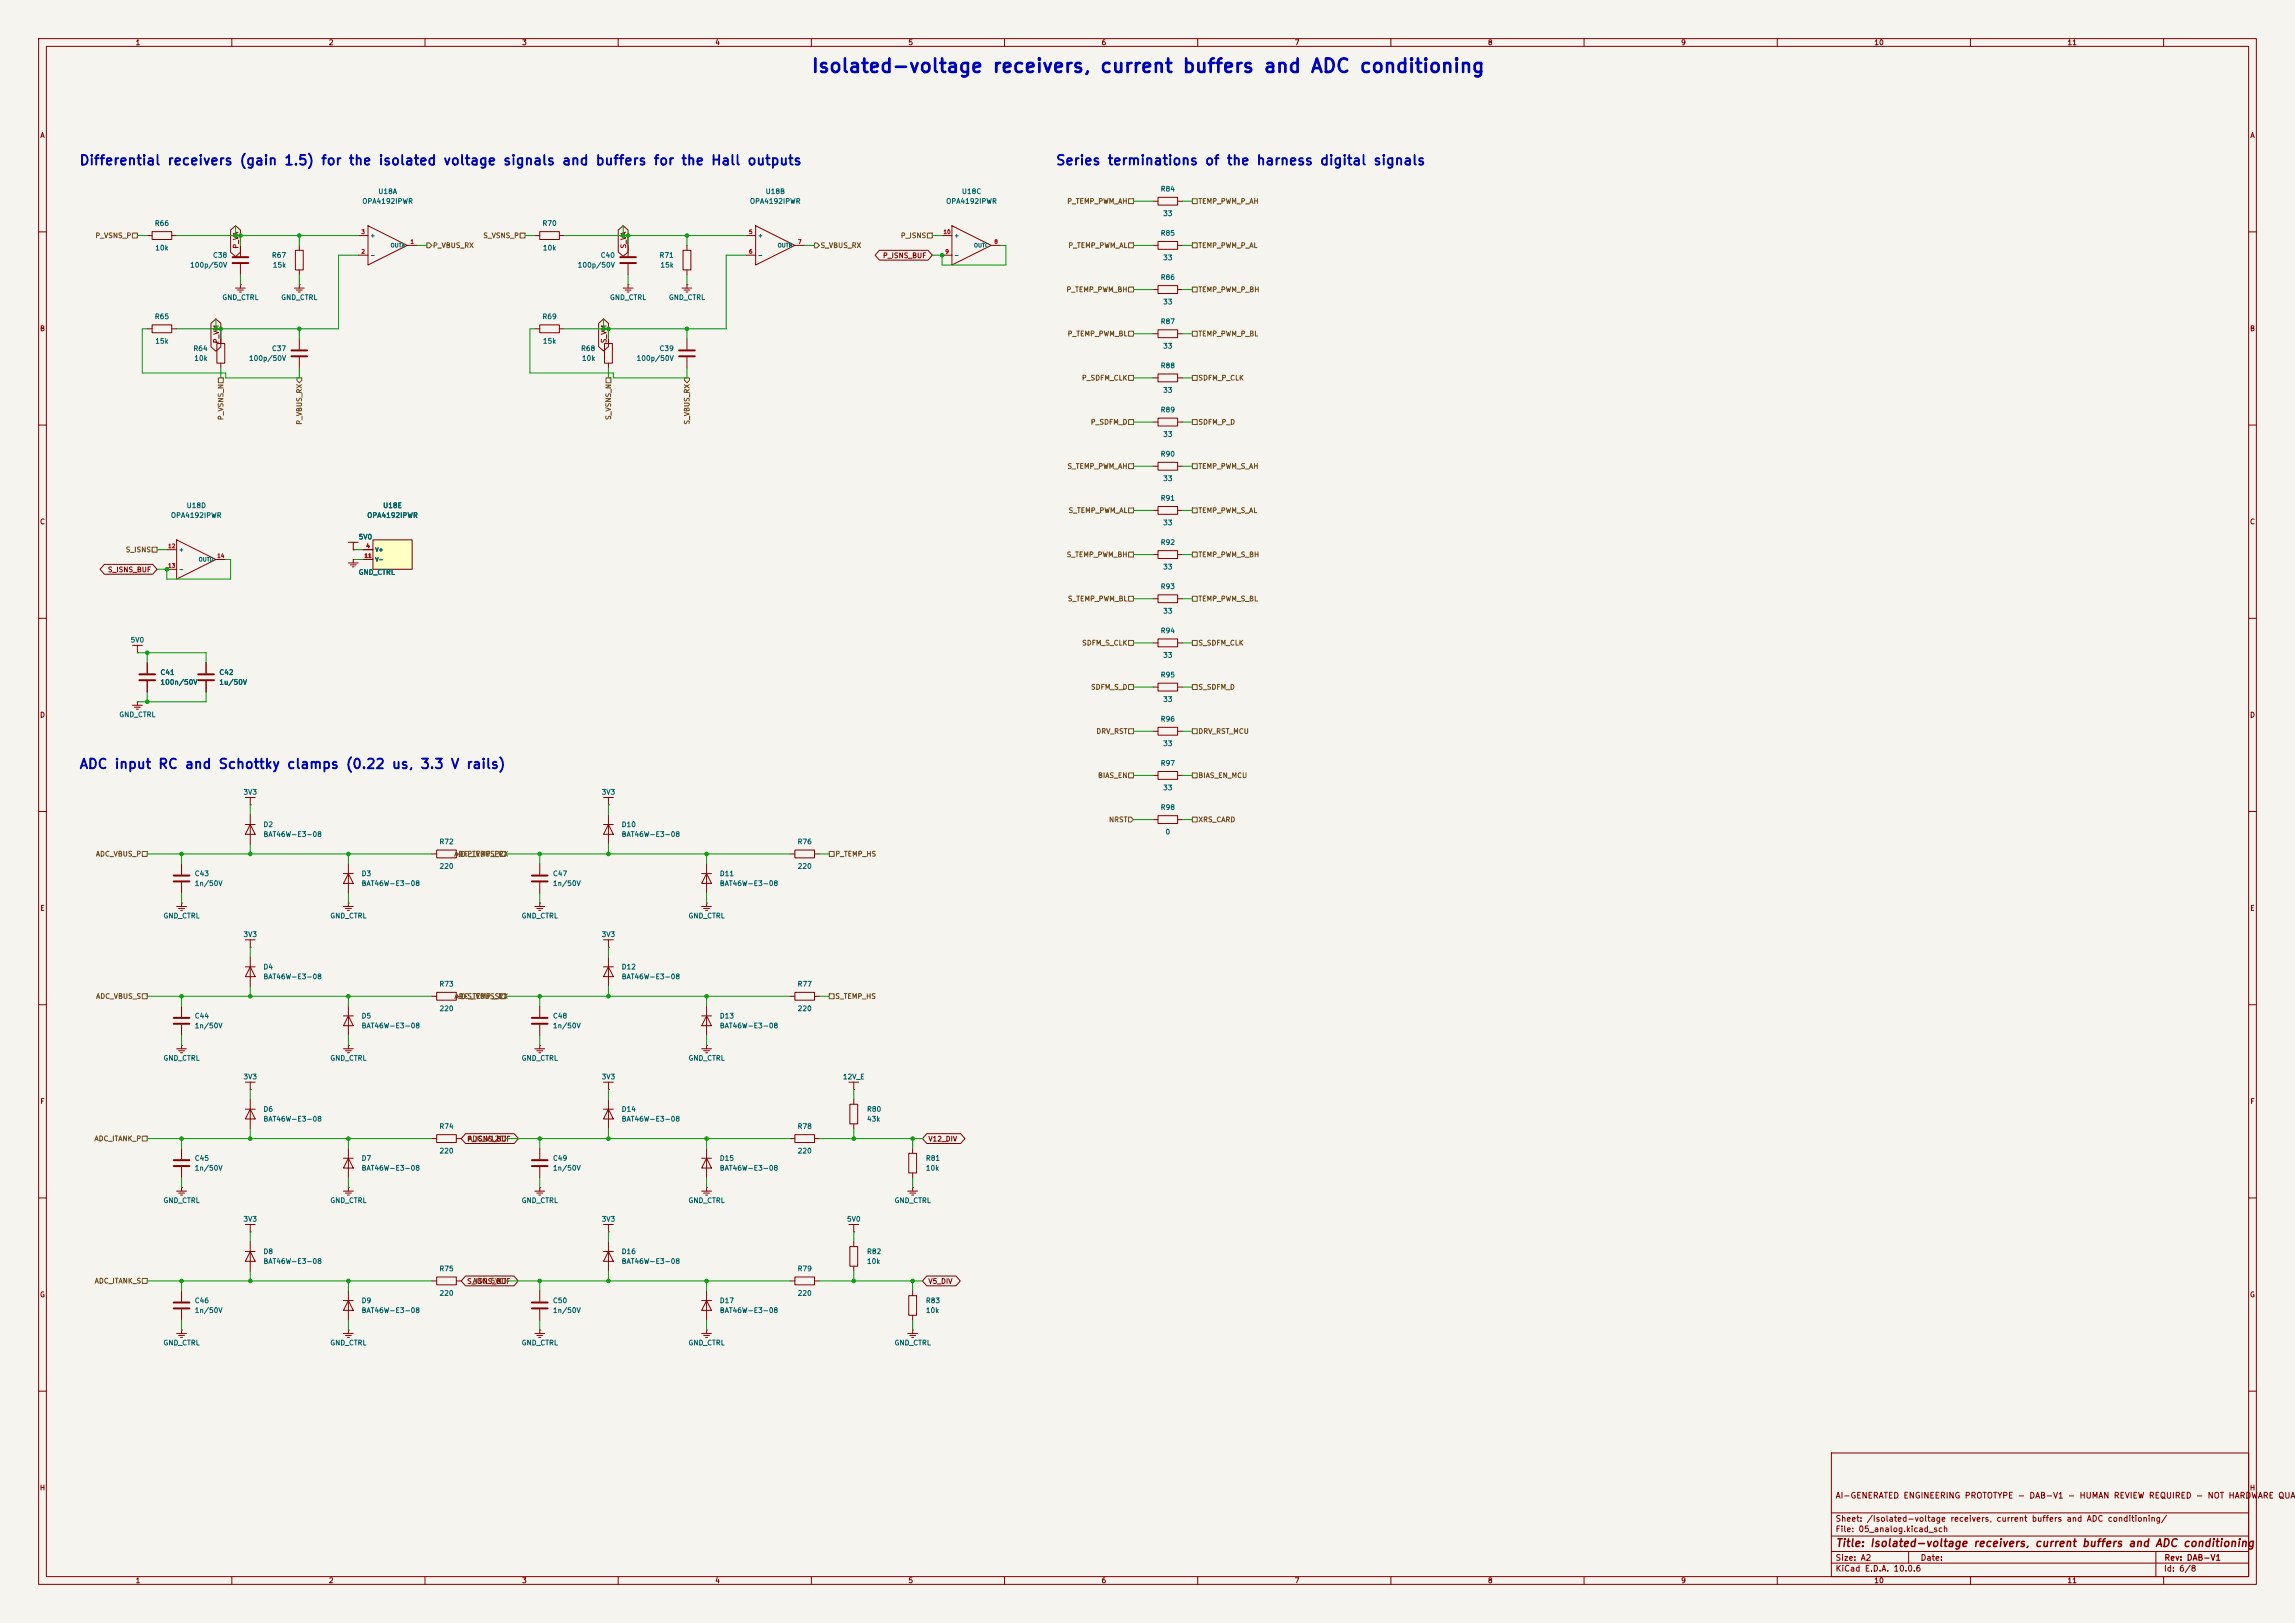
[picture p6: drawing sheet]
<svg xmlns="http://www.w3.org/2000/svg" width="594mm" height="420mm" viewBox="0 0 594 420" stroke-linecap="round" stroke-linejoin="round" font-family="sans-serif">
<defs><g id="words">
<text font-size="3.5" fill="#0000c2" x="209.8" y="19.7">Isolated-voltage receivers, current buffers and ADC conditioning</text>
<g font-size="2.5" fill="#0000c2">
<text x="20.4" y="43.4">Differential receivers (gain 1.5) for the isolated voltage signals and buffers for the Hall outputs</text>
<text x="273.1" y="43.4">Series terminations of the harness digital signals</text>
<text x="20.4" y="199.6">ADC input RC and Schottky clamps (0.22 us, 3.3 V rails)</text>
</g>
<text font-size="2" fill="#840000" x="475" y="400.8">Title: Isolated-voltage receivers, current buffers and ADC conditioning</text>
<g font-size="1.5" fill="#840000">
<text x="475" y="388.1">AI-GENERATED ENGINEERING PROTOTYPE - DAB-V1 - HUMAN REVIEW REQUIRED - NOT HARDWARE QUAL</text>
<text x="475" y="394.1">Sheet: /Isolated-voltage receivers, current buffers and ADC conditioning/</text>
<text x="475" y="396.8">File: 05_analog.kicad_sch</text>
<text x="475" y="407">KiCad E.D.A. 10.0.6</text>
<text x="475" y="404.2">Size: A2</text>
<text x="497" y="404.2">Date:</text>
<text x="560" y="407">Id: 6/8</text>
<text x="560.1" y="404.2">Rev: DAB-V1</text>
</g>
<g font-size="1.3" fill="#840000">
<text x="35" y="12">1</text>
<text x="85" y="12">2</text>
<text x="135" y="12">3</text>
<text x="185" y="12">4</text>
<text x="235" y="12">5</text>
<text x="285" y="12">6</text>
<text x="335" y="12">7</text>
<text x="385" y="12">8</text>
<text x="435" y="12">9</text>
<text x="485" y="12">10</text>
<text x="535" y="12">11</text>
<text x="10.3" y="36">A</text>
<text x="582.3" y="36">A</text>
<text x="62" y="64.5" transform="rotate(-90 62 64.5)">P_VA</text>
<text x="162.3" y="64.4" transform="rotate(-90 162.3 64.4)">S_VA</text>
<text x="228.4" y="67.1">P_ISNS_BUF</text>
<text x="10.2" y="86">B</text>
<text x="56.9" y="89" transform="rotate(-90 56.9 89)">P_VM</text>
<text x="157.3" y="88.9" transform="rotate(-90 157.3 88.9)">S_VM</text>
<text x="582.2" y="86">B</text>
<text x="10.2" y="136">C</text>
<text x="582.2" y="136">C</text>
<text x="27.8" y="148.4">S_ISNS_BUF</text>
<text x="10.2" y="186">D</text>
<text x="582.2" y="186">D</text>
<text x="10.3" y="236">E</text>
<text x="582.3" y="236">E</text>
<text x="10.3" y="286">F</text>
<text x="582.3" y="286">F</text>
<text x="120.8" y="295.7">P_ISNS_BUF</text>
<text x="240.2" y="295.7">V12_DIV</text>
<text x="10.2" y="336">G</text>
<text x="120.8" y="332.5">S_ISNS_BUF</text>
<text x="240.2" y="332.5">V5_DIV</text>
<text x="582.2" y="336">G</text>
<text x="10.2" y="386">H</text>
<text x="582.2" y="386">H</text>
<text x="35" y="410">1</text>
<text x="85" y="410">2</text>
<text x="135" y="410">3</text>
<text x="185" y="410">4</text>
<text x="235" y="410">5</text>
<text x="285" y="410">6</text>
<text x="335" y="410">7</text>
<text x="385" y="410">8</text>
<text x="435" y="410">9</text>
<text x="485" y="410">10</text>
<text x="535" y="410">11</text>
</g>
<g font-size="1.3" fill="#006464">
<text x="93.6" y="53">OPA4192IPWR</text>
<text x="97.8" y="50.5">U18A</text>
<text x="194" y="53">OPA4192IPWR</text>
<text x="198" y="50.5">U18B</text>
<text x="244.8" y="53">OPA4192IPWR</text>
<text x="248.8" y="50.5">U18C</text>
<text x="300.3" y="49.9">R84</text>
<text x="39.9" y="58.7">R66</text>
<text x="140.3" y="58.7">R70</text>
<text x="300.9" y="56.2">33</text>
<text x="40.1" y="65.1">10k</text>
<text x="140.4" y="65.1">10k</text>
<text x="300.3" y="61.3">R85</text>
<text x="49.1" y="69.5">100p/50V</text>
<text x="55" y="67">C38</text>
<text x="70.2" y="67">R67</text>
<text x="70.5" y="69.5">15k</text>
<text x="149.4" y="69.5">100p/50V</text>
<text x="155.3" y="67">C40</text>
<text x="170.6" y="67">R71</text>
<text x="170.8" y="69.5">15k</text>
<text x="300.9" y="67.6">33</text>
<text x="57.4" y="77.9">GND_CTRL</text>
<text x="72.7" y="77.9">GND_CTRL</text>
<text x="157.7" y="77.9">GND_CTRL</text>
<text x="173" y="77.9">GND_CTRL</text>
<text x="300.3" y="72.7">R86</text>
<text x="39.9" y="82.9">R65</text>
<text x="140.3" y="82.9">R69</text>
<text x="300.9" y="79.1">33</text>
<text x="40.1" y="89.2">15k</text>
<text x="140.4" y="89.2">15k</text>
<text x="300.3" y="84.1">R87</text>
<text x="49.9" y="91.1">R64</text>
<text x="50.2" y="93.7">10k</text>
<text x="64.3" y="93.7">100p/50V</text>
<text x="70.2" y="91.1">C37</text>
<text x="150.3" y="91.1">R68</text>
<text x="150.5" y="93.7">10k</text>
<text x="164.6" y="93.7">100p/50V</text>
<text x="170.6" y="91.1">C39</text>
<text x="300.3" y="95.6">R88</text>
<text x="300.9" y="90.5">33</text>
<text x="300.9" y="101.9">33</text>
<text x="300.3" y="107">R89</text>
<text x="300.9" y="113.4">33</text>
<text x="300.3" y="118.4">R90</text>
<text x="300.9" y="124.8">33</text>
<text x="48.2" y="131.8">U18D</text>
<text x="99" y="131.8">U18E</text>
<text x="300.3" y="129.9">R91</text>
<text x="44.1" y="134.3">OPA4192IPWR</text>
<text x="94.9" y="134.3">OPA4192IPWR</text>
<text x="300.9" y="136.2">33</text>
<text x="92.7" y="139.9">5V0</text>
<text x="300.3" y="141.3">R92</text>
<text x="92.7" y="149">GND_CTRL</text>
<text x="300.9" y="147.6">33</text>
<text x="300.3" y="152.7">R93</text>
<text x="300.9" y="159.1">33</text>
<text x="33.7" y="166.6">5V0</text>
<text x="300.3" y="164.2">R94</text>
<text x="300.9" y="170.5">33</text>
<text x="41.4" y="175">C41</text>
<text x="41.4" y="177.5">100n/50V</text>
<text x="56.6" y="175">C42</text>
<text x="56.6" y="177.5">1u/50V</text>
<text x="300.3" y="175.6">R95</text>
<text x="30.7" y="185.9">GND_CTRL</text>
<text x="300.9" y="181.9">33</text>
<text x="300.3" y="187">R96</text>
<text x="300.9" y="193.4">33</text>
<text x="300.3" y="198.4">R97</text>
<text x="62.9" y="205.9">3V3</text>
<text x="155.6" y="205.9">3V3</text>
<text x="300.3" y="209.9">R98</text>
<text x="300.9" y="204.8">33</text>
<text x="68.1" y="214.3">D2</text>
<text x="160.8" y="214.3">D10</text>
<text x="68.1" y="216.9">BAT46W-E3-08</text>
<text x="113.6" y="218.8">R72</text>
<text x="160.8" y="216.9">BAT46W-E3-08</text>
<text x="206.3" y="218.8">R76</text>
<text x="301.5" y="216.2">0</text>
<text x="50.3" y="227">C43</text>
<text x="93.5" y="227">D3</text>
<text x="113.6" y="225.1">220</text>
<text x="143" y="227">C47</text>
<text x="186.2" y="227">D11</text>
<text x="206.3" y="225.1">220</text>
<text x="50.3" y="229.6">1n/50V</text>
<text x="93.5" y="229.6">BAT46W-E3-08</text>
<text x="143" y="229.6">1n/50V</text>
<text x="186.2" y="229.6">BAT46W-E3-08</text>
<text x="42.2" y="237.9">GND_CTRL</text>
<text x="85.4" y="237.9">GND_CTRL</text>
<text x="134.9" y="237.9">GND_CTRL</text>
<text x="178.1" y="237.9">GND_CTRL</text>
<text x="62.9" y="242.8">3V3</text>
<text x="155.6" y="242.8">3V3</text>
<text x="68.1" y="251.2">D4</text>
<text x="160.8" y="251.2">D12</text>
<text x="68.1" y="253.7">BAT46W-E3-08</text>
<text x="113.6" y="255.6">R73</text>
<text x="160.8" y="253.7">BAT46W-E3-08</text>
<text x="206.3" y="255.6">R77</text>
<text x="50.3" y="263.9">C44</text>
<text x="93.5" y="263.9">D5</text>
<text x="113.6" y="261.9">220</text>
<text x="143" y="263.9">C48</text>
<text x="186.2" y="263.9">D13</text>
<text x="206.3" y="261.9">220</text>
<text x="50.3" y="266.4">1n/50V</text>
<text x="93.5" y="266.4">BAT46W-E3-08</text>
<text x="143" y="266.4">1n/50V</text>
<text x="186.2" y="266.4">BAT46W-E3-08</text>
<text x="42.2" y="274.8">GND_CTRL</text>
<text x="85.4" y="274.8">GND_CTRL</text>
<text x="134.9" y="274.8">GND_CTRL</text>
<text x="178.1" y="274.8">GND_CTRL</text>
<text x="62.9" y="279.6">3V3</text>
<text x="155.6" y="279.6">3V3</text>
<text x="218" y="279.6">12V_E</text>
<text x="68.1" y="288">D6</text>
<text x="160.8" y="288">D14</text>
<text x="224.3" y="288">R80</text>
<text x="68.1" y="290.5">BAT46W-E3-08</text>
<text x="113.6" y="292.4">R74</text>
<text x="160.8" y="290.5">BAT46W-E3-08</text>
<text x="206.3" y="292.4">R78</text>
<text x="224.3" y="290.5">43k</text>
<text x="113.6" y="298.8">220</text>
<text x="206.3" y="298.8">220</text>
<text x="50.3" y="300.7">C45</text>
<text x="50.3" y="303.2">1n/50V</text>
<text x="93.5" y="300.7">D7</text>
<text x="93.5" y="303.2">BAT46W-E3-08</text>
<text x="143" y="300.7">C49</text>
<text x="143" y="303.2">1n/50V</text>
<text x="186.2" y="300.7">D15</text>
<text x="186.2" y="303.2">BAT46W-E3-08</text>
<text x="239.5" y="300.7">R81</text>
<text x="239.5" y="303.2">10k</text>
<text x="42.2" y="311.6">GND_CTRL</text>
<text x="85.4" y="311.6">GND_CTRL</text>
<text x="134.9" y="311.6">GND_CTRL</text>
<text x="178.1" y="311.6">GND_CTRL</text>
<text x="231.4" y="311.6">GND_CTRL</text>
<text x="62.9" y="316.4">3V3</text>
<text x="155.6" y="316.4">3V3</text>
<text x="219.1" y="316.4">5V0</text>
<text x="68.1" y="324.8">D8</text>
<text x="68.1" y="327.4">BAT46W-E3-08</text>
<text x="113.6" y="329.3">R75</text>
<text x="160.8" y="324.8">D16</text>
<text x="160.8" y="327.4">BAT46W-E3-08</text>
<text x="206.3" y="329.3">R79</text>
<text x="224.3" y="324.8">R82</text>
<text x="224.3" y="327.4">10k</text>
<text x="113.6" y="335.6">220</text>
<text x="206.3" y="335.6">220</text>
<text x="50.3" y="337.5">C46</text>
<text x="50.3" y="340.1">1n/50V</text>
<text x="93.5" y="337.5">D9</text>
<text x="93.5" y="340.1">BAT46W-E3-08</text>
<text x="143" y="337.5">C50</text>
<text x="143" y="340.1">1n/50V</text>
<text x="186.2" y="337.5">D17</text>
<text x="186.2" y="340.1">BAT46W-E3-08</text>
<text x="239.5" y="337.5">R83</text>
<text x="239.5" y="340.1">10k</text>
<text x="42.2" y="348.4">GND_CTRL</text>
<text x="85.4" y="348.4">GND_CTRL</text>
<text x="134.9" y="348.4">GND_CTRL</text>
<text x="178.1" y="348.4">GND_CTRL</text>
<text x="231.4" y="348.4">GND_CTRL</text>
</g>
<g font-size="1.3" fill="#725600">
<text x="276.1" y="53">P_TEMP_PWM_AH</text>
<text x="310" y="53">TEMP_PWM_P_AH</text>
<text x="24.6" y="61.9">P_VSNS_P</text>
<text x="111.9" y="64.5">P_VBUS_RX</text>
<text x="124.9" y="61.9">S_VSNS_P</text>
<text x="212.3" y="64.5">S_VBUS_RX</text>
<text x="233" y="61.9">P_ISNS</text>
<text x="276.4" y="64.5">P_TEMP_PWM_AL</text>
<text x="310" y="64.5">TEMP_PWM_P_AL</text>
<text x="275.9" y="75.9">P_TEMP_PWM_BH</text>
<text x="310" y="75.9">TEMP_PWM_P_BH</text>
<text x="276.2" y="87.3">P_TEMP_PWM_BL</text>
<text x="310" y="87.3">TEMP_PWM_P_BL</text>
<text x="279.9" y="98.8">P_SDFM_CLK</text>
<text x="310" y="98.8">SDFM_P_CLK</text>
<text x="58.1" y="108.9" transform="rotate(-90 58.1 108.9)">P_VSNS_N</text>
<text x="78.4" y="110.1" transform="rotate(-90 78.4 110.1)">P_VBUS_RX</text>
<text x="158.4" y="108.8" transform="rotate(-90 158.4 108.8)">S_VSNS_N</text>
<text x="178.8" y="110" transform="rotate(-90 178.8 110)">S_VBUS_RX</text>
<text x="282.2" y="110.2">P_SDFM_D</text>
<text x="310" y="110.2">SDFM_P_D</text>
<text x="276.1" y="121.6">S_TEMP_PWM_AH</text>
<text x="310" y="121.6">TEMP_PWM_S_AH</text>
<text x="276.4" y="133">S_TEMP_PWM_AL</text>
<text x="310" y="133">TEMP_PWM_S_AL</text>
<text x="32.4" y="143.2">S_ISNS</text>
<text x="276" y="144.5">S_TEMP_PWM_BH</text>
<text x="310" y="144.5">TEMP_PWM_S_BH</text>
<text x="276.3" y="155.9">S_TEMP_PWM_BL</text>
<text x="310" y="155.9">TEMP_PWM_S_BL</text>
<text x="280" y="167.3">SDFM_S_CLK</text>
<text x="310" y="167.3">S_SDFM_CLK</text>
<text x="282.2" y="178.8">SDFM_S_D</text>
<text x="310" y="178.8">S_SDFM_D</text>
<text x="283.6" y="190.2">DRV_RST</text>
<text x="310" y="190.2">DRV_RST_MCU</text>
<text x="284.1" y="201.6">BIAS_EN</text>
<text x="310" y="201.6">BIAS_EN_MCU</text>
<text x="286.9" y="213.1">NRST</text>
<text x="310" y="213.1">XRS_CARD</text>
<text x="24.7" y="221.9">ADC_VBUS_P</text>
<text x="117.5" y="221.9">ADC_TEMP_P</text>
<text x="120.8" y="221.9">P_VBUS_RX</text>
<text x="216.1" y="221.9">P_TEMP_HS</text>
<text x="24.7" y="258.8">ADC_VBUS_S</text>
<text x="117.5" y="258.8">ADC_TEMP_S</text>
<text x="120.8" y="258.8">S_VBUS_RX</text>
<text x="216.1" y="258.8">S_TEMP_HS</text>
<text x="24.3" y="295.6">ADC_ITANK_P</text>
<text x="121" y="295.6">ADC_V12</text>
<text x="24.4" y="332.4">ADC_ITANK_S</text>
<text x="122.2" y="332.4">ADC_5V</text>
</g>
<g font-size="1" fill="#a90000">
<text x="93.4" y="65.9">2</text>
<text x="93.4" y="60.8">3</text>
<text x="106.1" y="63.3">1</text>
<text x="193.7" y="60.8">5</text>
<text x="193.7" y="65.9">6</text>
<text x="206.4" y="63.3">7</text>
<text x="244.1" y="60.8">10</text>
<text x="244.5" y="65.9">9</text>
<text x="257.2" y="63.3">8</text>
<text x="43.4" y="142.1">12</text>
<text x="94.7" y="142.1">4</text>
<text x="43.4" y="147.1">13</text>
<text x="56.1" y="144.6">14</text>
<text x="94.2" y="144.6">11</text>
</g>
<g font-size="1" fill="#006464">
<text x="95.8" y="61.7">+</text>
<text x="101" y="64.3">OUTA</text>
<text x="196.1" y="61.7">+</text>
<text x="201.2" y="64.3">OUTB</text>
<text x="246.9" y="61.7">+</text>
<text x="252" y="64.3">OUTC</text>
<text x="95.8" y="66.8">-</text>
<text x="196.1" y="66.8">-</text>
<text x="246.9" y="66.8">-</text>
<text x="46.2" y="143">+</text>
<text x="97" y="143">V+</text>
<text x="46.2" y="148.1">-</text>
<text x="51.3" y="145.5">OUTD</text>
<text x="97" y="145.5">V-</text>
</g>
</g></defs>
<path d="M0 0h594v420h-594z" fill="#f5f4ef" stroke="#f5f4ef" stroke-width=".26"/>
<g fill="none" stroke="#840000" stroke-width=".26">
<path d="M10 10h574v400h-574zM12 12h570v396h-570zM60 10v2M110 10v2M160 10v2M210 10v2M260 10v2M310 10v2M360 10v2M410 10v2M460 10v2M510 10v2"/>
<path d="M560 10v2M39.4 59.9h5v2.1h-5zM95.2 58.4l10.2 5.1-10.2 5.1zM139.7 59.9h5.1v2.1h-5.1zM195.6 58.4l10.1 5.1-10.1 5.1zM246.4 58.4l10.1 5.1-10.1 5.1zM298.4 52.1h1.3M299.7 51.1h5.1v2h-5.1zM304.8 52.1h1.3M10 60h2M38.1 61h1.3M44.4 61h1.3"/>
<path d="M61 74.5h2.5M61.5 75.1h1.5M62 75.6h.5M62.2 73.7h.1M62.2 63.5v2.8M62.2 68.3v2.8M62.2 73.7v.8M76.2 74.5h2.5M76.5 64.8h2v5.1h-2zM76.7 75.1h1.5M77.2 75.6h.5M77.5 73.7h.1"/>
<path d="M77.5 63.5v1.3M77.5 69.9v1.2M77.5 73.7v.8M92.7 66h2.5M92.7 61h2.5M105.4 63.5h2.5M138.4 61h1.3M144.8 61h1.2M161.3 74.5h2.5M161.8 75.1h1.5M162.3 75.6h.5M162.6 73.7h.1"/>
<path d="M162.6 63.5v2.8M162.6 68.3v2.8M162.6 73.7v.8M176.5 74.5h2.6M176.8 64.8h2v5.1h-2zM177 75.1h1.6M177.5 75.6h.6M177.8 73.7h.1M177.8 63.5v1.3M177.8 69.9v1.2M177.8 73.7v.8M193 66h2.6"/>
<path d="M193 61h2.6M205.7 63.5h2.6M243.8 66h2.6M243.8 61h2.6M256.5 63.5h2.6M298.4 74.9h1.3M299.7 73.9h5.1v2h-5.1zM304.8 74.9h1.3M582 60h2M38.1 85.1h1.3M39.4 84.1h5v2h-5zM44.4 85.1h1.3"/>
<path d="M56.1 88.9h2.1v5.1h-2.1zM57.1 87.6v1.3M57.1 94v1.3M138.4 85.1h1.3M139.7 84.1h5.1v2h-5.1zM144.8 85.1h1.2M156.5 88.9h2v5.1h-2zM157.5 87.6v1.3M157.5 94v1.3M177.8 87.6v2.8M177.8 92.5v2.8M298.4 97.8h1.3"/>
<path d="M299.7 96.8h5.1v2h-5.1zM304.8 97.8h1.3M10 110h2M298.4 109.2h1.3M299.7 108.2h5.1v2h-5.1zM304.8 109.2h1.3M582 110h2M298.4 143.5h1.3M298.4 154.9h1.3M299.7 142.5h5.1v2h-5.1zM299.7 153.9h5.1v2.1h-5.1zM304.8 143.5h1.3"/>
<path d="M304.8 154.9h1.3M10 160h2M34.3 167h2.5M35.6 168.9h.1M35.6 167v1.9M38.1 171.5v2.7M38.1 176.3v2.8M53.3 171.5v2.7M53.3 176.3v2.8M298.4 166.4h1.3M298.4 177.8h1.3M299.7 165.4h5.1v2h-5.1z"/>
<path d="M299.7 176.8h5.1v2h-5.1zM304.8 166.4h1.3M304.8 177.8h1.3M582 160h2M34.3 182.5h2.5M34.8 183h1.5M35.3 183.5h.5M35.6 181.6h.1M35.6 181.6v.9M298.4 189.2h1.3M299.7 188.2h5.1v2h-5.1zM299.7 199.6h5.1v2.1h-5.1z"/>
<path d="M304.8 189.2h1.3M10 210h2M63.5 213.4h2.5M63.5 206.4h2.5M64.8 213.4l1.2 2.5h-2.5zM64.8 208.3h.1M64.8 206.4v1.9M64.8 210.8v7.6M113 220h5.1v2h-5.1zM156.2 213.4h2.5M156.2 206.4h2.5M157.5 213.4l1.2 2.5h-2.5z"/>
<path d="M157.5 208.3h.1M157.5 206.4v1.9M157.5 210.8v7.6M205.7 220h5.1v2h-5.1zM298.4 200.7h1.3M298.4 212.1h1.3M299.7 211.1h5.1v2h-5.1zM304.8 200.7h1.3M304.8 212.1h1.3M582 210h2M45.7 234.6h2.6M46.2 235.1h1.6"/>
<path d="M46.7 235.6h.5M47 233.7h.1M47 223.5v2.8M47 228.3v2.8M47 233.7v.9M111.8 221h1.2M118.1 221h1.3M138.4 234.6h2.6M138.9 235.1h1.6M139.4 235.6h.6M139.7 233.7h.1M139.7 223.5v2.8"/>
<path d="M139.7 228.3v2.8M139.7 233.7v.9M181.6 234.6h2.5M181.6 226.1h2.5M182.1 235.1h1.5M182.6 235.6h.5M182.9 226.1l1.2 2.5h-2.5zM182.9 233.7h.1M182.9 223.5v7.6M182.9 233.7v.9M204.5 221h1.2M210.8 221h1.3"/>
<path d="M111.8 257.8h1.2M113 256.8h5.1v2h-5.1zM118.1 257.8h1.3M156.2 243.2h2.5M156.2 250.2h2.5M157.5 245.1h.1M157.5 250.2l1.2 2.5h-2.5zM157.5 243.2v1.9M157.5 247.7v7.6M204.5 257.8h1.2M205.7 256.8h5.1v2h-5.1zM210.8 257.8h1.3"/>
<path d="M10 260h2M47 260.4v2.7M47 265.2v2.8M88.9 262.9h2.5M90.2 262.9l1.2 2.5h-2.5zM90.2 260.4v7.6M138.4 271.4h2.6M138.9 271.9h1.6M139.4 272.4h.6M139.7 270.5h.1M139.7 260.4v2.7M139.7 265.2v2.8"/>
<path d="M139.7 270.5v.9M181.6 271.4h2.5M181.6 262.9h2.5M182.1 271.9h1.5M182.6 272.4h.5M182.9 270.5h.1M182.9 262.9l1.2 2.5h-2.5zM182.9 260.4v7.6M182.9 270.5v.9M582 260h2M156.2 280h2.5M156.2 287h2.5"/>
<path d="M157.5 281.9h.1M157.5 287l1.2 2.6h-2.5zM157.5 280v1.9M157.5 284.5v7.6M181.6 299.7h2.5M182.9 299.7l1.2 2.6h-2.5zM182.9 297.2v7.6M204.5 294.6h1.2M205.7 293.6h5.1v2.1h-5.1zM210.8 294.6h1.3M219.7 280h2.5M220 285.8h2v5h-2z"/>
<path d="M221 281.9h.1M221 280v1.9M221 284.5v1.3M221 290.8v1.3M235.2 298.5h2v5h-2zM236.2 297.2v1.3M10 310h2M63.5 316.9h2.5M64.8 318.8h.1M64.8 316.9v1.9M181.6 308.2h2.5M182.1 308.7h1.5"/>
<path d="M182.6 309.2h.5M182.9 307.3h.1M182.9 307.3v.9M219.7 316.9h2.5M221 318.8h.1M221 316.9v1.9M234.9 308.2h2.6M235.5 308.7h1.5M236 309.2h.5M236.2 307.3h.1M236.2 303.5v1.3M236.2 307.3v.9"/>
<path d="M582 310h2M63.5 323.9h2.5M64.8 323.9l1.2 2.5h-2.5zM64.8 321.3v7.6M88.9 336.6h2.5M90.2 336.6l1.2 2.5h-2.5zM90.2 334v7.6M181.6 336.6h2.5M182.9 336.6l1.2 2.5h-2.5zM182.9 334v7.6M204.5 331.5h1.2M205.7 330.5h5.1v2h-5.1z"/>
<path d="M210.8 331.5h1.3M220 322.6h2v5.1h-2zM221 321.3v1.3M221 327.7v1.2M235.2 335.3h2v5.1h-2zM236.2 334v1.3M88.9 345.1h2.5M89.4 345.6h1.5M89.9 346.1h.5M90.2 344.2h.1M90.2 344.2v.9M181.6 345.1h2.5"/>
<path d="M182.1 345.6h1.5M182.6 346.1h.5M182.9 344.2h.1M182.9 344.2v.9M234.9 345.1h2.6M235.5 345.6h1.5M236 346.1h.5M236.2 344.2h.1M236.2 340.4v1.2M236.2 344.2v.9M10 360h2M474 376h108v32h-108z"/>
<path d="M582 360h2M474 397.5h108M474 391.5h108M60 408v2M110 408v2M160 408v2M210 408v2M260 408v2M310 408v2M360 408v2M410 408v2M460 408v2"/>
<path d="M474 404.5h108M474 401.5h108M494 401.5v3M510 408v2M558 401.5v6.5M560 408v2"/>
</g>
<g fill="none" stroke="#840000" stroke-width=".51">
<path d="M60.2 66.5h4.1M60.2 68.1h4.1M160.5 66.5h4.1M160.5 68.1h4.1M175.8 92.2h4M175.8 90.7h4M36.1 174.5h4M36.1 176h4M51.3 174.5h4.1M51.3 176h4.1M45 226.6h4M45 228.1h4"/>
<path d="M137.7 226.6h4M137.7 228.1h4M45 263.4h4M45 264.9h4M137.7 263.4h4M137.7 264.9h4"/>
</g>
<path d="M96.5 139.7h10.2v7.6h-10.2z" fill="#ffffc2"/>
<g fill="none" stroke="#840000" stroke-width=".26">
<path d="M59.7 59.5l1.3-1.1 1.2 1.1v5.8l-1.2 1.1-1.3-1.1zM160 59.5l1.3-1.1 1.3 1.1v5.7l-1.3 1.1-1.3-1.1zM227.6 64.8h12.6l1.1 1.2-1.1 1.3h-12.6l-1.1-1.3zM298.4 63.5h1.3M299.7 62.5h5.1v2h-5.1zM304.8 63.5h1.3M54.6 83.7l1.3-1.1 1.3 1.1v6.1l-1.3 1.1-1.3-1.1zM77.5 87.6v2.8M77.5 92.5v2.8M154.9 83.7l1.3-1.1 1.3 1.1v6l-1.3 1.1-1.3-1.1zM298.4 86.4h1.3M299.7 85.3h5.1v2.1h-5.1z"/>
<path d="M304.8 86.4h1.3M299.7 119.6h5.1v2.1h-5.1zM45.7 139.7l10.2 5.1-10.2 5.1zM96.5 139.7h10.2v7.6h-10.2zM298.4 120.7h1.3M298.4 132.1h1.3M299.7 131.1h5.1v2h-5.1zM304.8 120.7h1.3M304.8 132.1h1.3M27 146h12.5l1.1 1.3-1.1 1.3h-12.5l-1.1-1.3zM43.2 142.2h2.5M43.2 147.3h2.5"/>
<path d="M55.9 144.8h2.5M90.2 145.7h2.5M90.2 140.3h2.5M90.7 146.2h1.5M91.2 146.7h.5M91.4 144.8h.1M91.4 142.2h.1M91.4 140.3v1.9M91.4 144.8v.9M94 142.2h2.5M94 144.8h2.5M38.1 171.5v2.7"/>
<path d="M38.1 176.3v2.8M53.3 171.5v2.7M53.3 176.3v2.8M88.9 234.6h2.5M88.9 226.1h2.5M89.4 235.1h1.5M89.9 235.6h.5M90.2 233.7h.1M90.2 226.1l1.2 2.5h-2.5zM90.2 223.5v7.6M90.2 233.7v.9M63.5 243.2h2.5"/>
<path d="M63.5 250.2h2.5M64.8 245.1h.1M64.8 250.2l1.2 2.5h-2.5zM64.8 243.2v1.9M64.8 247.7v7.6M45.7 271.4h2.6M46.2 271.9h1.6M46.7 272.4h.5M47 270.5h.1M47 270.5v.9M88.9 271.4h2.5M89.4 271.9h1.5"/>
<path d="M89.9 272.4h.5M90.2 270.5h.1M90.2 270.5v.9M47 297.2v2.8M63.5 287h2.5M63.5 280h2.5M64.8 287l1.2 2.6h-2.5zM64.8 281.9h.1M64.8 280v1.9M64.8 284.5v7.6M88.9 299.7h2.5M90.2 299.7l1.2 2.6h-2.5z"/>
<path d="M90.2 297.2v7.6M111.8 294.6h1.2M113 293.6h5.1v2.1h-5.1zM118.1 294.6h1.3M120.5 293.4h12.6l1.1 1.2-1.1 1.3h-12.6l-1.1-1.3zM139.7 297.2v2.8M239.9 293.4h8.7l1.2 1.2-1.2 1.3h-8.7l-1.1-1.3zM45.7 308.2h2.6M46.2 308.7h1.6M46.7 309.2h.5M47 307.3h.1M47 302v2.8"/>
<path d="M47 307.3v.9M88.9 308.2h2.5M89.4 308.7h1.5M89.9 309.2h.5M90.2 307.3h.1M90.2 307.3v.9M138.4 308.2h2.6M138.9 308.7h1.6M139.4 309.2h.6M139.7 307.3h.1M139.7 302v2.8M139.7 307.3v.9"/>
<path d="M156.2 316.9h2.5M157.5 318.8h.1M157.5 316.9v1.9M47 334v2.8M47 338.8v2.8M111.8 331.5h1.2M113 330.5h5.1v2h-5.1zM118.1 331.5h1.3M120.5 330.2h12.5l1.1 1.3-1.1 1.2h-12.5l-1.1-1.2zM139.7 334v2.8M139.7 338.8v2.8M156.2 323.9h2.5"/>
<path d="M157.5 323.9l1.2 2.5h-2.5zM157.5 321.3v7.6M239.9 330.2h7.5l1.1 1.3-1.1 1.2h-7.5l-1.1-1.2zM45.7 345.1h2.6M46.2 345.6h1.6M46.7 346.1h.5M47 344.2h.1M47 344.2v.9M138.4 345.1h2.6M138.9 345.6h1.6M139.4 346.1h.6M139.7 344.2h.1"/>
<path d="M139.7 344.2v.9"/>
</g>
<path d="M75.4 92.2h4.1M75.4 90.7h4.1M45 300.2h4M45 301.8h4M137.7 300.2h4M137.7 301.8h4M45 337.1h4M45 338.6h4M137.7 337.1h4M137.7 338.6h4" fill="none" stroke="#840000" stroke-width=".51"/>
<g fill="none" stroke="#725600" stroke-width=".26">
<path d="M292.1 51.4h1.3v1.3h-1.3zM308.6 51.4h1.3v1.3h-1.3zM34.3 60.3h1.3v1.3h-1.3zM110.5 62.9h.6l.7 .6-.7 .6h-.6zM134.6 60.3h1.3v1.3h-1.3zM210.8 62.9h.7l.6 .6-.6 .6h-.7zM240 60.3h1.3v1.3h-1.3zM292.1 74.3h1.3v1.3h-1.3zM292.1 62.9h1.3v1.2h-1.3zM308.6 74.3h1.3v1.3h-1.3zM308.6 62.9h1.3v1.2h-1.3zM56.5 97.8h1.3v1.3h-1.3z"/>
<path d="M76.8 97.8h1.3v.6l-.6 .7-.7-.7zM156.8 97.8h1.3v1.3h-1.3zM177.2 97.8h1.2v.6l-.6 .7-.6-.7zM292.1 97.2h1.3v1.2h-1.3zM292.1 85.7h1.3v1.3h-1.3zM308.6 85.7h1.3v1.3h-1.3zM308.6 97.2h1.3v1.2h-1.3zM292.1 108.6h1.3v1.3h-1.3zM308.6 108.6h1.3v1.3h-1.3zM292.1 120h1.3v1.3h-1.3zM292.1 131.4h1.3v1.3h-1.3zM308.6 120h1.3v1.3h-1.3z"/>
<path d="M308.6 131.4h1.3v1.3h-1.3zM39.4 141.6h1.2v1.3h-1.2zM292.1 142.9h1.3v1.2h-1.3zM292.1 154.3h1.3v1.3h-1.3zM308.6 142.9h1.3v1.2h-1.3zM308.6 154.3h1.3v1.3h-1.3zM292.1 165.7h1.3v1.3h-1.3zM292.1 177.2h1.3v1.2h-1.3zM308.6 165.7h1.3v1.3h-1.3zM308.6 177.2h1.3v1.2h-1.3zM292.1 188.6h1.3v1.3h-1.3zM308.6 188.6h1.3v1.3h-1.3z"/>
<path d="M292.1 200h1.3v1.3h-1.3zM292.1 211.5h.6l.7 .6-.7 .6h-.6zM308.6 211.5h1.3v1.2h-1.3zM308.6 200h1.3v1.3h-1.3zM36.8 220.3h1.3v1.3h-1.3zM119.4 220.3h.6l.6 .7-.6 .6h-.6zM129.5 220.3h1.3v1.3h-1.3zM214.6 220.3h1.3v1.3h-1.3zM36.8 257.2h1.3v1.2h-1.3zM119.4 257.2h.6l.6 .6-.6 .6h-.6zM129.5 257.2h1.3v1.2h-1.3zM214.6 257.2h1.3v1.2h-1.3z"/>
<path d="M36.8 294h1.3v1.3h-1.3zM129.5 294h1.3v1.3h-1.3zM36.8 330.8h1.3v1.3h-1.3zM129.5 330.8h1.3v1.3h-1.3z"/>
</g>
<g fill="none" stroke="#009600" stroke-width=".26">
<path d="M61 58.4v2.6M161.3 58.4v2.6M293.4 52.1h5M306.1 52.1h2.5M35.6 61h2.5M45.7 61h47M62.2 61v2.5M62.2 71.1v2.6M77.5 61v2.5M77.5 71.1v2.6M92.7 66h-5.1v19.1h-41.9M107.9 63.5h2.6"/>
<path d="M135.9 61h2.5M146 61h47M162.6 61v2.5M162.6 71.1v2.6M177.8 61v2.5M177.8 71.1v2.6M193 66h-5v19.1h-42M208.3 63.5h2.5M241.3 61h2.5M259.1 63.5h1.2v5.1h-16.5v-2.6h-2.5M293.4 74.9h5M293.4 63.5h5"/>
<path d="M306.1 74.9h2.5M306.1 63.5h2.5M38.1 85.1h-1.3v11.4h21.6v1.3h19.1v-2.5M55.9 82.6v2.5M57.1 85.1v2.5M57.1 95.3v2.5M77.5 85.1v2.5M138.4 85.1h-1.2v11.4h21.5v1.3h19.1v-2.5M156.2 82.6v2.5M157.5 85.1v2.5M157.5 95.3v2.5M177.8 85.1v2.5"/>
<path d="M293.4 97.8h5M293.4 86.4h5M306.1 97.8h2.5M306.1 86.4h2.5M293.4 109.2h5M306.1 109.2h2.5M293.4 132.1h5M293.4 120.7h5M306.1 132.1h2.5M306.1 120.7h2.5M40.6 142.2h2.6M58.4 144.8h1.3v5.1h-16.5v-2.6h-2.6"/>
<path d="M91.4 142.2h2.6M91.4 144.8h2.6M293.4 154.9h5M293.4 143.5h5M306.1 154.9h2.5M306.1 143.5h2.5M35.6 168.9h17.7v2.6M38.1 168.9v2.6M38.1 179.1v2.5M53.3 179.1v2.5h-17.7M293.4 166.4h5M293.4 177.8h5"/>
<path d="M306.1 166.4h2.5M306.1 177.8h2.5M293.4 189.2h5M306.1 189.2h2.5M64.8 208.3v2.5M64.8 218.4v2.6M157.5 208.3v2.5M157.5 218.4v2.6M293.4 200.7h5M293.4 212.1h5M306.1 200.7h2.5M306.1 212.1h2.5"/>
<path d="M38.1 221h73.7M47 221v2.5M47 231.1v2.6M90.2 221v2.5M90.2 231.1v2.6M130.8 221h73.7M139.7 221v2.5M139.7 231.1v2.6M182.9 221v2.5M182.9 231.1v2.6M212.1 221h2.5M38.1 257.8h73.7"/>
<path d="M47 257.8v2.6M64.8 245.1v2.6M64.8 255.3v2.5M90.2 257.8v2.6M130.8 257.8h73.7M139.7 257.8v2.6M157.5 245.1v2.6M157.5 255.3v2.5M182.9 257.8v2.6M212.1 257.8h2.5M47 268v2.5M90.2 268v2.5"/>
<path d="M139.7 268v2.5M182.9 268v2.5M38.1 294.6h73.7M47 294.6v2.6M64.8 281.9v2.6M64.8 292.1v2.5M90.2 294.6v2.6M130.8 294.6h73.7M139.7 294.6v2.6M157.5 281.9v2.6M157.5 292.1v2.5M182.9 294.6v2.6"/>
<path d="M212.1 294.6h26.7M221 281.9v2.6M221 292.1v2.5M236.2 294.6v2.6M47 304.8v2.5M64.8 318.8v2.5M90.2 304.8v2.5M139.7 304.8v2.5M157.5 318.8v2.5M182.9 304.8v2.5M221 318.8v2.5M236.2 304.8v2.5"/>
<path d="M38.1 331.5h73.7M47 331.5v2.5M64.8 328.9v2.6M90.2 331.5v2.5M130.8 331.5h73.7M139.7 331.5v2.5M157.5 328.9v2.6M182.9 331.5v2.5M212.1 331.5h26.7M221 328.9v2.6M236.2 331.5v2.5M47 341.6v2.6"/>
<path d="M90.2 341.6v2.6M139.7 341.6v2.6M182.9 341.6v2.6M236.2 341.6v2.6"/>
</g>
<g fill="#009600" stroke="#009600" stroke-width=".26">
<circle cx="61" cy="61" r=".46"/>
<circle cx="62.2" cy="61" r=".46"/>
<circle cx="77.5" cy="61" r=".46"/>
<circle cx="161.3" cy="61" r=".46"/>
<circle cx="162.6" cy="61" r=".46"/>
<circle cx="177.8" cy="61" r=".46"/>
<circle cx="243.8" cy="66" r=".46"/>
<circle cx="182.9" cy="221" r=".46"/>
<circle cx="177.8" cy="85.1" r=".46"/>
<circle cx="156.2" cy="85.1" r=".46"/>
<circle cx="157.5" cy="85.1" r=".46"/>
<circle cx="157.5" cy="221" r=".46"/>
<circle cx="139.7" cy="257.8" r=".46"/>
<circle cx="47" cy="257.8" r=".46"/>
<circle cx="139.7" cy="221" r=".46"/>
<circle cx="64.8" cy="257.8" r=".46"/>
<circle cx="90.2" cy="257.8" r=".46"/>
<circle cx="90.2" cy="221" r=".46"/>
<circle cx="139.7" cy="294.6" r=".46"/>
<circle cx="139.7" cy="331.5" r=".46"/>
<circle cx="182.9" cy="331.5" r=".46"/>
<circle cx="157.5" cy="331.5" r=".46"/>
<circle cx="64.8" cy="294.6" r=".46"/>
<circle cx="90.2" cy="294.6" r=".46"/>
<circle cx="47" cy="331.5" r=".46"/>
<circle cx="47" cy="294.6" r=".46"/>
<circle cx="64.8" cy="331.5" r=".46"/>
<circle cx="90.2" cy="331.5" r=".46"/>
<circle cx="221" cy="294.6" r=".46"/>
<circle cx="221" cy="331.5" r=".46"/>
<circle cx="236.2" cy="331.5" r=".46"/>
<circle cx="236.2" cy="294.6" r=".46"/>
<circle cx="38.1" cy="181.6" r=".46"/>
<circle cx="38.1" cy="168.9" r=".46"/>
<circle cx="64.8" cy="221" r=".46"/>
<circle cx="47" cy="221" r=".46"/>
<circle cx="182.9" cy="294.6" r=".46"/>
<circle cx="157.5" cy="294.6" r=".46"/>
<circle cx="182.9" cy="257.8" r=".46"/>
<circle cx="157.5" cy="257.8" r=".46"/>
<circle cx="55.9" cy="85.1" r=".46"/>
<circle cx="57.1" cy="85.1" r=".46"/>
<circle cx="43.2" cy="147.3" r=".46"/>
<circle cx="77.5" cy="85.1" r=".46"/>
</g>
<use href="#words"/>
</svg>
